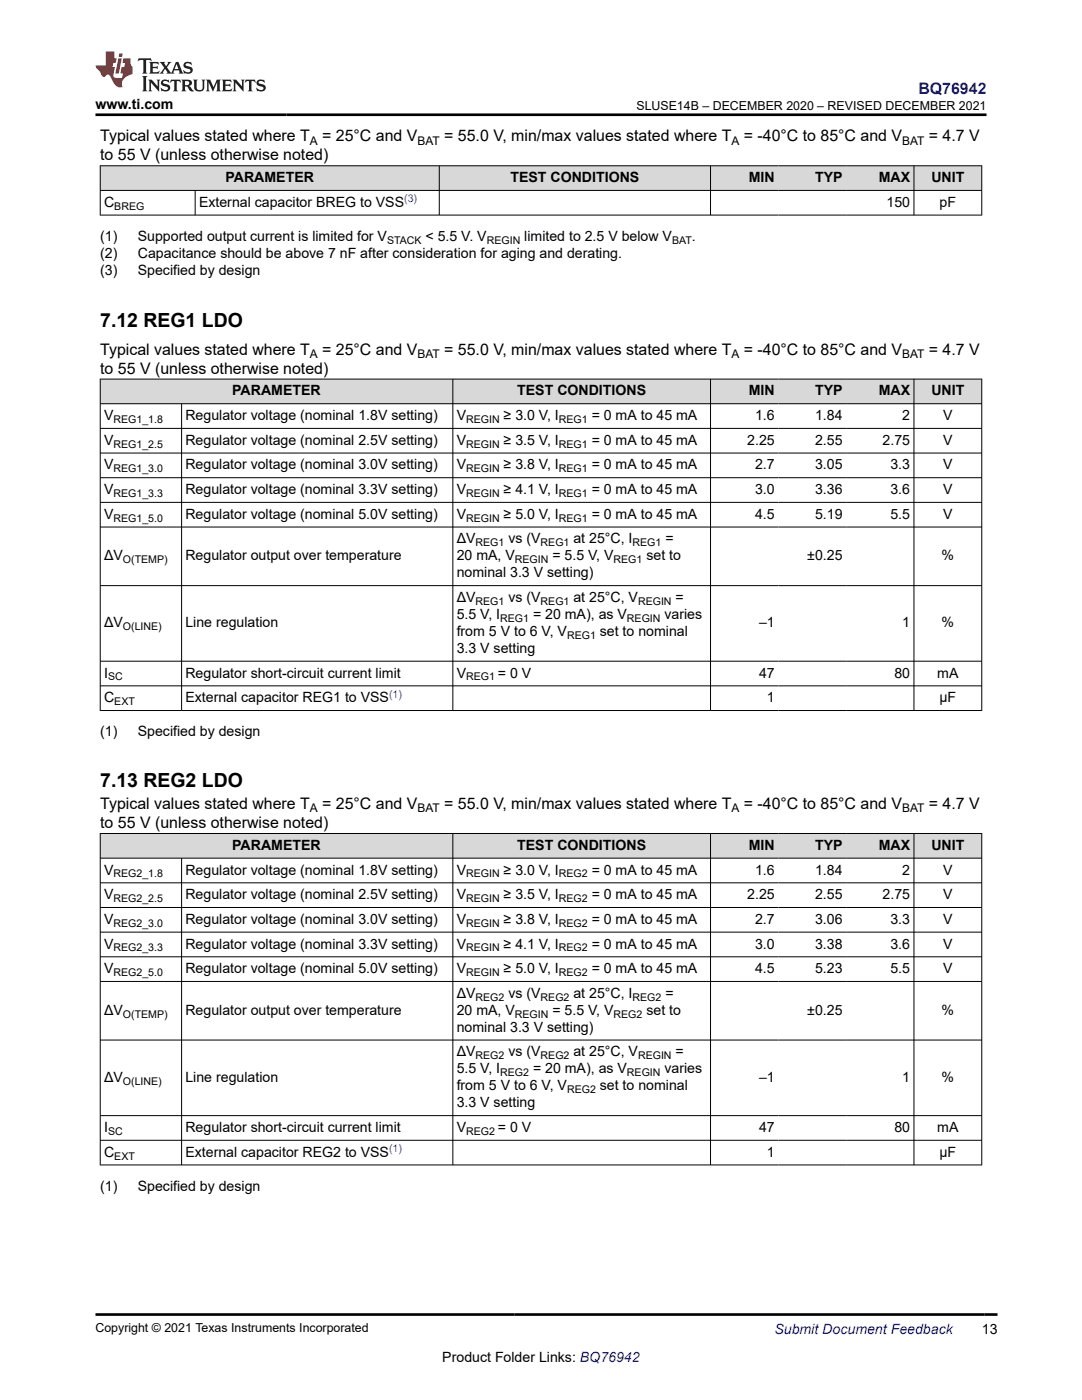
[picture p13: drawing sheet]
<svg xmlns="http://www.w3.org/2000/svg" width="216mm" height="279mm" viewBox="0 0 216 279" stroke-linecap="round" stroke-linejoin="round" font-family="sans-serif">
<defs><g id="words">
<g font-size="3.9">
<text x="20" y="65.3">7.12 REG1 LDO</text>
<text x="20" y="157.1">7.13 REG2 LDO</text>
</g>
<text font-size="3.2" fill="#00f" x="183.3" y="18.7">BQ76942</text>
<g font-size="3.2">
<text x="20" y="28.2">Typical values stated where T</text>
<text x="64.3" y="28.2">= 25°C and V</text>
<text x="88.6" y="28.2">= 55.0 V, min/max values stated where T</text>
<text x="148.4" y="28.2">= -40°C to 85°C and V</text>
<text x="185.3" y="28.2">= 4.7 V</text>
<text x="20" y="32">to 55 V (unless otherwise noted)</text>
<text x="20" y="70.8">Typical values stated where T</text>
<text x="64.3" y="70.8">= 25°C and V</text>
<text x="88.6" y="70.8">= 55.0 V, min/max values stated where T</text>
<text x="148.4" y="70.8">= -40°C to 85°C and V</text>
<text x="185.3" y="70.8">= 4.7 V</text>
<text x="20" y="74.6">to 55 V (unless otherwise noted)</text>
<text x="20" y="161.5">Typical values stated where T</text>
<text x="64.3" y="161.5">= 25°C and V</text>
<text x="88.6" y="161.5">= 55.0 V, min/max values stated where T</text>
<text x="148.4" y="161.5">= -40°C to 85°C and V</text>
<text x="185.3" y="161.5">= 4.7 V</text>
<text x="20" y="165.3">to 55 V (unless otherwise noted)</text>
</g>
<g font-size="2.8">
<text x="19.1" y="21.8">www.ti.com</text>
<text x="20.8" y="41.3">C</text>
<text x="39.7" y="41.3">External capacitor BREG to VSS</text>
<text x="45" y="36.4">PARAMETER</text>
<text x="101.9" y="36.4">TEST CONDITIONS</text>
<text x="149.4" y="36.4">MIN</text>
<text x="162.6" y="36.4">TYP</text>
<text x="175.3" y="36.4">MAX</text>
<text x="176.9" y="41.3">150</text>
<text x="185.8" y="36.4">UNIT</text>
<text x="187.5" y="41.3">pF</text>
<text x="20" y="48.1">(1)</text>
<text x="20" y="51.5">(2)</text>
<text x="27.5" y="48.1">Supported output current is limited for V</text>
<text x="27.5" y="51.5">Capacitance should be above 7 nF after consideration for aging and derating.</text>
<text x="84.9" y="48.1">&lt; 5.5 V. V</text>
<text x="104.6" y="48.1">limited to 2.5 V below V</text>
<text x="138.1" y="48.1">.</text>
<text x="20" y="54.8">(3)</text>
<text x="27.5" y="54.8">Specified by design</text>
<text x="20.8" y="83.8">V</text>
<text x="37" y="83.8">Regulator voltage (nominal 1.8V setting)</text>
<text x="46.3" y="78.9">PARAMETER</text>
<text x="91.1" y="83.8">V</text>
<text x="100.5" y="83.8">≥ 3.0 V, I</text>
<text x="103.2" y="78.9">TEST CONDITIONS</text>
<text x="118.1" y="83.8">= 0 mA to 45 mA</text>
<text x="149.4" y="78.9">MIN</text>
<text x="150.7" y="83.8">1.6</text>
<text x="162.6" y="83.8">1.84</text>
<text x="162.6" y="78.9">TYP</text>
<text x="175.3" y="78.9">MAX</text>
<text x="180" y="83.8">2</text>
<text x="185.8" y="78.9">UNIT</text>
<text x="188.2" y="83.8">V</text>
<text x="20.8" y="88.8">V</text>
<text x="37" y="88.8">Regulator voltage (nominal 2.5V setting)</text>
<text x="91.1" y="88.8">V</text>
<text x="100.5" y="88.8">≥ 3.5 V, I</text>
<text x="118.1" y="88.8">= 0 mA to 45 mA</text>
<text x="149.1" y="88.8">2.25</text>
<text x="162.6" y="88.8">2.55</text>
<text x="176.1" y="88.8">2.75</text>
<text x="188.2" y="88.8">V</text>
<text x="20.8" y="93.7">V</text>
<text x="37" y="93.7">Regulator voltage (nominal 3.0V setting)</text>
<text x="91.1" y="93.7">V</text>
<text x="100.5" y="93.7">≥ 3.8 V, I</text>
<text x="118.1" y="93.7">= 0 mA to 45 mA</text>
<text x="150.7" y="93.7">2.7</text>
<text x="162.6" y="93.7">3.05</text>
<text x="177.7" y="93.7">3.3</text>
<text x="188.2" y="93.7">V</text>
<text x="20.8" y="98.6">V</text>
<text x="37" y="98.6">Regulator voltage (nominal 3.3V setting)</text>
<text x="91.1" y="98.6">V</text>
<text x="100.5" y="98.6">≥ 4.1 V, I</text>
<text x="118.1" y="98.6">= 0 mA to 45 mA</text>
<text x="150.7" y="98.6">3.0</text>
<text x="162.6" y="98.6">3.36</text>
<text x="177.7" y="98.6">3.6</text>
<text x="188.2" y="98.6">V</text>
<text x="20.8" y="103.5">V</text>
<text x="37" y="103.5">Regulator voltage (nominal 5.0V setting)</text>
<text x="91.1" y="103.5">V</text>
<text x="100.5" y="103.5">≥ 5.0 V, I</text>
<text x="118.1" y="103.5">= 0 mA to 45 mA</text>
<text x="150.7" y="103.5">4.5</text>
<text x="162.6" y="103.5">5.19</text>
<text x="177.7" y="103.5">5.5</text>
<text x="188.2" y="103.5">V</text>
<text x="20.8" y="111.8">ΔV</text>
<text x="37" y="111.8">Regulator output over temperature</text>
<text x="91.1" y="108.5">ΔV</text>
<text x="91.1" y="111.8">20 mA, V</text>
<text x="101.4" y="108.5">vs (V</text>
<text x="110.2" y="111.8">= 5.5 V, V</text>
<text x="114.4" y="108.5">at 25°C, I</text>
<text x="129" y="111.8">set to</text>
<text x="132.8" y="108.5">=</text>
<text x="161.1" y="111.8">±0.25</text>
<text x="187.9" y="111.8">%</text>
<text x="91.1" y="115.2">nominal 3.3 V setting)</text>
<text x="20.8" y="125.2">ΔV</text>
<text x="37" y="125.2">Line regulation</text>
<text x="91.1" y="120.1">ΔV</text>
<text x="91.1" y="123.5">5.5 V, I</text>
<text x="101.4" y="120.1">vs (V</text>
<text x="106.4" y="123.5">= 20 mA), as V</text>
<text x="114.4" y="120.1">at 25°C, V</text>
<text x="132.6" y="123.5">varies</text>
<text x="134.8" y="120.1">=</text>
<text x="151.5" y="125.2">–1</text>
<text x="180" y="125.2">1</text>
<text x="187.9" y="125.2">%</text>
<text x="91.1" y="126.9">from 5 V to 6 V, V</text>
<text x="91.1" y="130.3">3.3 V setting</text>
<text x="119.7" y="126.9">set to nominal</text>
<text x="20.8" y="135.2">I</text>
<text x="37" y="135.2">Regulator short-circuit current limit</text>
<text x="91.1" y="135.2">V</text>
<text x="99.4" y="135.2">= 0 V</text>
<text x="151.5" y="135.2">47</text>
<text x="178.5" y="135.2">80</text>
<text x="187" y="135.2">mA</text>
<text x="20.8" y="140.2">C</text>
<text x="37" y="140.2">External capacitor REG1 to VSS</text>
<text x="153" y="140.2">1</text>
<text x="187.5" y="140.2">µF</text>
<text x="20" y="147">(1)</text>
<text x="27.5" y="147">Specified by design</text>
<text x="46.3" y="169.6">PARAMETER</text>
<text x="103.2" y="169.6">TEST CONDITIONS</text>
<text x="149.4" y="169.6">MIN</text>
<text x="162.6" y="169.6">TYP</text>
<text x="175.3" y="169.6">MAX</text>
<text x="185.8" y="169.6">UNIT</text>
<text x="20.8" y="174.5">V</text>
<text x="20.8" y="179.5">V</text>
<text x="37" y="174.5">Regulator voltage (nominal 1.8V setting)</text>
<text x="37" y="179.5">Regulator voltage (nominal 2.5V setting)</text>
<text x="91.1" y="174.5">V</text>
<text x="91.1" y="179.5">V</text>
<text x="100.5" y="174.5">≥ 3.0 V, I</text>
<text x="100.5" y="179.5">≥ 3.5 V, I</text>
<text x="118.1" y="174.5">= 0 mA to 45 mA</text>
<text x="118.1" y="179.5">= 0 mA to 45 mA</text>
<text x="149.1" y="179.5">2.25</text>
<text x="150.7" y="174.5">1.6</text>
<text x="162.6" y="174.5">1.84</text>
<text x="162.6" y="179.5">2.55</text>
<text x="176.1" y="179.5">2.75</text>
<text x="180" y="174.5">2</text>
<text x="188.2" y="174.5">V</text>
<text x="188.2" y="179.5">V</text>
<text x="20.8" y="184.4">V</text>
<text x="37" y="184.4">Regulator voltage (nominal 3.0V setting)</text>
<text x="91.1" y="184.4">V</text>
<text x="100.5" y="184.4">≥ 3.8 V, I</text>
<text x="118.1" y="184.4">= 0 mA to 45 mA</text>
<text x="150.7" y="184.4">2.7</text>
<text x="162.6" y="184.4">3.06</text>
<text x="177.7" y="184.4">3.3</text>
<text x="188.2" y="184.4">V</text>
<text x="20.8" y="189.3">V</text>
<text x="37" y="189.3">Regulator voltage (nominal 3.3V setting)</text>
<text x="91.1" y="189.3">V</text>
<text x="100.5" y="189.3">≥ 4.1 V, I</text>
<text x="118.1" y="189.3">= 0 mA to 45 mA</text>
<text x="150.7" y="189.3">3.0</text>
<text x="162.6" y="189.3">3.38</text>
<text x="177.7" y="189.3">3.6</text>
<text x="188.2" y="189.3">V</text>
<text x="20.8" y="194.2">V</text>
<text x="37" y="194.2">Regulator voltage (nominal 5.0V setting)</text>
<text x="91.1" y="194.2">V</text>
<text x="100.5" y="194.2">≥ 5.0 V, I</text>
<text x="118.1" y="194.2">= 0 mA to 45 mA</text>
<text x="150.7" y="194.2">4.5</text>
<text x="162.6" y="194.2">5.23</text>
<text x="177.7" y="194.2">5.5</text>
<text x="188.2" y="194.2">V</text>
<text x="20.8" y="202.5">ΔV</text>
<text x="37" y="202.5">Regulator output over temperature</text>
<text x="91.1" y="199.1">ΔV</text>
<text x="91.1" y="202.5">20 mA, V</text>
<text x="101.4" y="199.1">vs (V</text>
<text x="110.2" y="202.5">= 5.5 V, V</text>
<text x="114.4" y="199.1">at 25°C, I</text>
<text x="129" y="202.5">set to</text>
<text x="132.8" y="199.1">=</text>
<text x="161.1" y="202.5">±0.25</text>
<text x="187.9" y="202.5">%</text>
<text x="91.1" y="205.9">nominal 3.3 V setting)</text>
<text x="20.8" y="215.9">ΔV</text>
<text x="37" y="215.9">Line regulation</text>
<text x="91.1" y="210.8">ΔV</text>
<text x="91.1" y="214.2">5.5 V, I</text>
<text x="101.4" y="210.8">vs (V</text>
<text x="106.4" y="214.2">= 20 mA), as V</text>
<text x="114.4" y="210.8">at 25°C, V</text>
<text x="132.6" y="214.2">varies</text>
<text x="134.8" y="210.8">=</text>
<text x="151.5" y="215.9">–1</text>
<text x="180" y="215.9">1</text>
<text x="187.9" y="215.9">%</text>
<text x="91.1" y="217.6">from 5 V to 6 V, V</text>
<text x="91.1" y="221">3.3 V setting</text>
<text x="119.7" y="217.6">set to nominal</text>
<text x="20.8" y="225.9">I</text>
<text x="37" y="225.9">Regulator short-circuit current limit</text>
<text x="91.1" y="225.9">V</text>
<text x="99.4" y="225.9">= 0 V</text>
<text x="151.5" y="225.9">47</text>
<text x="178.5" y="225.9">80</text>
<text x="187" y="225.9">mA</text>
<text x="20.8" y="230.8">C</text>
<text x="37" y="230.8">External capacitor REG2 to VSS</text>
<text x="153" y="230.8">1</text>
<text x="187.5" y="230.8">µF</text>
<text x="20" y="237.6">(1)</text>
<text x="27.5" y="237.6">Specified by design</text>
<text x="195.9" y="266.1">13</text>
<text x="88.3" y="271.7">Product Folder Links: BQ76942</text>
</g>
<text font-size="2.8" fill="#00f" x="154.5" y="266.2">Submit Document Feedback</text>
<g font-size="2.5">
<text x="127" y="21.9">SLUSE14B – DECEMBER 2020 – REVISED DECEMBER 2021</text>
<text x="19.1" y="265.9">Copyright © 2021 Texas Instruments Incorporated</text>
</g>
<g font-size="2.4">
<text x="61.8" y="28.9">A</text>
<text x="83.3" y="28.9">BAT</text>
<text x="146" y="28.9">A</text>
<text x="180" y="28.9">BAT</text>
<text x="61.8" y="71.4">A</text>
<text x="83.3" y="71.4">BAT</text>
<text x="146" y="71.4">A</text>
<text x="180" y="71.4">BAT</text>
<text x="61.8" y="162.1">A</text>
<text x="83.3" y="162.1">BAT</text>
<text x="146" y="162.1">A</text>
<text x="180" y="162.1">BAT</text>
</g>
<g font-size="2.1">
<text x="22.8" y="41.8">BREG</text>
<text x="77.2" y="48.6">STACK</text>
<text x="97.1" y="48.6">REGIN</text>
<text x="134.1" y="48.6">BAT</text>
<text x="22.6" y="84.4">REG1_1.8</text>
<text x="22.6" y="89.3">REG1_2.5</text>
<text x="93" y="84.4">REGIN</text>
<text x="93" y="89.3">REGIN</text>
<text x="111.5" y="84.4">REG1</text>
<text x="111.5" y="89.3">REG1</text>
<text x="22.6" y="94.3">REG1_3.0</text>
<text x="93" y="94.3">REGIN</text>
<text x="111.5" y="94.3">REG1</text>
<text x="22.6" y="99.2">REG1_3.3</text>
<text x="93" y="99.2">REGIN</text>
<text x="111.5" y="99.2">REG1</text>
<text x="22.6" y="104.1">REG1_5.0</text>
<text x="93" y="104.1">REGIN</text>
<text x="111.5" y="104.1">REG1</text>
<text x="24.5" y="112.4">O(TEMP)</text>
<text x="94.9" y="109">REG1</text>
<text x="102.7" y="112.4">REGIN</text>
<text x="107.9" y="109">REG1</text>
<text x="122.4" y="112.4">REG1</text>
<text x="126.2" y="109">REG1</text>
<text x="24.5" y="125.8">O(LINE)</text>
<text x="94.9" y="120.7">REG1</text>
<text x="99.8" y="124.1">REG1</text>
<text x="107.9" y="120.7">REG1</text>
<text x="125.1" y="124.1">REGIN</text>
<text x="127.3" y="120.7">REGIN</text>
<text x="113.1" y="127.5">REG1</text>
<text x="21.6" y="135.8">SC</text>
<text x="93" y="135.8">REG1</text>
<text x="22.8" y="140.7">EXT</text>
<text x="22.6" y="175.1">REG2_1.8</text>
<text x="93" y="175.1">REGIN</text>
<text x="111.5" y="175.1">REG2</text>
<text x="22.6" y="180">REG2_2.5</text>
<text x="22.6" y="184.9">REG2_3.0</text>
<text x="93" y="180">REGIN</text>
<text x="93" y="184.9">REGIN</text>
<text x="111.5" y="180">REG2</text>
<text x="111.5" y="184.9">REG2</text>
<text x="22.6" y="189.9">REG2_3.3</text>
<text x="93" y="189.9">REGIN</text>
<text x="111.5" y="189.9">REG2</text>
<text x="22.6" y="194.8">REG2_5.0</text>
<text x="93" y="194.8">REGIN</text>
<text x="111.5" y="194.8">REG2</text>
<text x="24.5" y="203.1">O(TEMP)</text>
<text x="94.9" y="199.7">REG2</text>
<text x="102.7" y="203.1">REGIN</text>
<text x="107.9" y="199.7">REG2</text>
<text x="122.4" y="203.1">REG2</text>
<text x="126.2" y="199.7">REG2</text>
<text x="94.9" y="211.4">REG2</text>
<text x="99.8" y="214.8">REG2</text>
<text x="107.9" y="211.4">REG2</text>
<text x="125.1" y="214.8">REGIN</text>
<text x="127.3" y="211.4">REGIN</text>
<text x="24.5" y="216.5">O(LINE)</text>
<text x="113.1" y="218.2">REG2</text>
<text x="21.6" y="226.5">SC</text>
<text x="93" y="226.5">REG2</text>
<text x="22.8" y="231.4">EXT</text>
</g>
<g font-size="2.1" fill="#00f">
<text x="80.6" y="40.3">(3)</text>
<text x="77.6" y="139.2">(1)</text>
<text x="77.6" y="229.9">(1)</text>
</g>
</g></defs>
<g fill="#d8d8d8">
<path d="M20 33.1h175.9v4.9h-175.9z" fill-rule="evenodd"/>
<path d="M20.1 33.1h67.5v4.8h-67.5z" fill-rule="evenodd"/>
<path d="M87.7 33.1h54v4.8h-54z" fill-rule="evenodd"/>
<path d="M141.8 33.1h13.5v4.8h-13.5z" fill-rule="evenodd"/>
<path d="M155.3 33.1h13.5v4.8h-13.5z" fill-rule="evenodd"/>
<path d="M168.8 33.1h13.5v4.8h-13.5z" fill-rule="evenodd"/>
<path d="M182.4 33.1h13.4v4.8h-13.4z" fill-rule="evenodd"/>
</g>
<path d="M19.9 33.1h176.1M19.9 38h176.1M20 33v10M38.9 38v5M87.7 33v10M141.8 33v10M182.4 33v10M195.9 33v10M19.9 42.9h176.1" fill="none" stroke="#000" stroke-width=".2"/>
<g fill="#d8d8d8">
<path d="M20 75.7h175.9v4.9h-175.9z" fill-rule="evenodd"/>
<path d="M20.1 75.7h70.2v4.8h-70.2z" fill-rule="evenodd"/>
<path d="M90.4 75.7h51.3v4.8h-51.3z" fill-rule="evenodd"/>
<path d="M141.8 75.7h13.5v4.8h-13.5z" fill-rule="evenodd"/>
<path d="M155.3 75.7h13.5v4.8h-13.5z" fill-rule="evenodd"/>
<path d="M168.8 75.7h13.5v4.8h-13.5z" fill-rule="evenodd"/>
<path d="M182.4 75.7h13.4v4.8h-13.4z" fill-rule="evenodd"/>
</g>
<g fill="none" stroke="#000" stroke-width=".2">
<path d="M19.9 75.7h176.1M20 75.6v66.3M90.4 75.6v66.3M141.8 75.6v66.3M182.4 75.6v66.3M195.9 75.6v66.3M19.9 80.6h176.1M19.9 85.5h176.1M19.9 90.4h176.1M19.9 95.3h176.1M36.2 80.6v61.3M19.9 100.3h176.1"/>
<path d="M19.9 105.2h176.1M19.9 116.9h176.1M19.9 132h176.1M19.9 136.9h176.1M19.9 141.8h176.1"/>
</g>
<g fill="#d8d8d8">
<path d="M20 166.3h175.9v5h-175.9z" fill-rule="evenodd"/>
<path d="M20.1 166.4h70.2v4.8h-70.2z" fill-rule="evenodd"/>
<path d="M90.4 166.4h51.3v4.8h-51.3z" fill-rule="evenodd"/>
<path d="M141.8 166.4h13.5v4.8h-13.5z" fill-rule="evenodd"/>
<path d="M155.3 166.4h13.5v4.8h-13.5z" fill-rule="evenodd"/>
<path d="M168.8 166.4h13.5v4.8h-13.5z" fill-rule="evenodd"/>
<path d="M182.4 166.4h13.4v4.8h-13.4z" fill-rule="evenodd"/>
</g>
<g fill="none" stroke="#000" stroke-width=".2">
<path d="M19.9 166.3h176.1M19.9 171.3h176.1M19.9 176.2h176.1M20 166.3v66.3M36.2 171.3v61.3M90.4 166.3v66.3M141.8 166.3v66.3M182.4 166.3v66.3M195.9 166.3v66.3M19.9 181.1h176.1M19.9 186h176.1M19.9 190.9h176.1"/>
<path d="M19.9 195.9h176.1M19.9 207.6h176.1M19.9 222.6h176.1M19.9 227.6h176.1M19.9 232.5h176.1"/>
</g>
<path d="M27.7 11.6l-.2 .6 .5-.2h.6v.1v2.2l-.2 .4h1l-.2-.4v-2.2v-.1h.5l.5 .2-.1-.6zM29.8 12.4l.2 .3v1.6l-.2 .4h1.9l.1-.6a1.08 1.08 0 0 1-1.3 .2v-.7h.6l.4 .2v-.7l-.4 .2h-.6v-.5l.2-.2a1 1 0 0 1 1 .3l-.1-.5zM31.8 12.4l1 1.1-1 1.2h.9l-.2-.2 .4-.8 .5 .8-.2 .2h1.6l-.2-.2 .1-.5h1l.1 .5-.1 .2h.9l-.2-.4-.8-1.9h-.5l-1 2.1-.8-1.1 .9-1h-.8l.2 .2-.5 .6-.3-.6 .1-.2zM35.2 12.8l.4 1h-.8zM36.8 12.5a.65 .65 0 0 0-.2 .7 .65 .65 0 0 0 .6 .5l.7 .1 .1 .3a.79 .79 0 0 1-.7 .4 .79 .79 0 0 1-.7-.5l.1 .7 .2-.1a.93 .93 0 0 0 1.1 0 .93 .93 0 0 0 .4-.9 1.46 1.46 0 0 0-1.2-.6l-.1-.3a1.09 1.09 0 0 1 1.2 .2l-.2-.6-.1 .1-.6-.2zM28.4 15.2l.2 .4v2.2l-.2 .4h1l-.2-.4v-2.2l.2-.4zM29.6 15.9l.2 .4v1.5l-.2 .4h.8l-.3-.4v-1.3l1.7 1.8v-2l.2-.4h-.8l.2 .2 .1 1.1-1.2-1.3zM32.3 16a.65 .65 0 0 0-.2 .8 .65 .65 0 0 0 .7 .4l.6 .2 .1 .2a.79 .79 0 0 1-.7 .4 .79 .79 0 0 1-.7-.5l.1 .7 .2-.1a.93 .93 0 0 0 1.1 .1 .93 .93 0 0 0 .4-1 1.46 1.46 0 0 0-1.2-.5l-.1-.4a1.09 1.09 0 0 1 1.2 .2l-.2-.6-.1 .1-.6-.1zM34.1 15.9l-.1 .6a.63 .63 0 0 1 .7-.3l.1 1.6-.3 .4h1l-.2-.4v-1.6a.66 .66 0 0 1 .8 .3l-.1-.6zM36.2 15.9l.2 .4v1.5l-.2 .4h.9l-.2-.2v-.7h.5l.1 .2a.79 .79 0 0 0 1.2 .6l-1-.9a.61 .61 0 0 0 .6-.6 .61 .61 0 0 0-.5-.7zM36.9 16.2h.2a.47 .47 0 0 1 .5 .1 .47 .47 0 0 1 .1 .5l-.2 .1-.6 .1zM38.5 15.9l.2 .2a2.27 2.27 0 0 0 .4 2 1.04 1.04 0 0 0 1.7-.7v-1.3l.2-.2h-.8l.2 .4v1.1a.6 .6 0 0 1-.6 .6 .6 .6 0 0 1-.6-.6v-1.1l.3-.4zM41.1 15.9l.2 .4v1.5l-.2 .4h.7l-.2-.4v-1.4l.9 1.9 .8-1.9v1.4l-.2 .4h1l-.3-.4v-1.5l.3-.4h-.8l-.7 1.5-.7-1.5zM44.3 15.9l.2 .4v1.5l-.2 .4h1.9l.1-.6a1.09 1.09 0 0 1-1.3 .2v-.7h.6l.4 .2v-.6l-.4 .2h-.6v-.6l.2-.1a1.01 1.01 0 0 1 1 .3l-.1-.6zM46.4 15.9l.3 .4v1.5l-.3 .4h.8l-.2-.4v-1.3l1.6 1.8v-2l.2-.4h-.7l.2 .2v1.1l-1.2-1.3zM49 15.9l-.1 .6a.63 .63 0 0 1 .8-.3v1.6l-.3 .4h1l-.2-.4v-1.6a.66 .66 0 0 1 .8 .3l-.1-.6zM51.4 16a.65 .65 0 0 0-.2 .8 .65 .65 0 0 0 .6 .4l.6 .2 .2 .2a.79 .79 0 0 1-.8 .4 .79 .79 0 0 1-.6-.5l.1 .7 .2-.1a.93 .93 0 0 0 1 .1 .93 .93 0 0 0 .5-1 1.46 1.46 0 0 0-1.3-.5l-.1-.4a1.09 1.09 0 0 1 1.3 .2l-.2-.6-.2 .1-.5-.1z" fill="#231f20"/>
<path d="M21.1 10.3v2.7h-2.1l.1 .4 .9 1a.95 .95 0 0 0 .9 .9 .59 .59 0 0 1 .6-.4 .59 .59 0 0 1 .5 .3l.4 .8a1.59 1.59 0 0 0 2.1 1.4 1.61 1.61 0 0 1 1-2.3l1-.3-.1-1.5a1.59 1.59 0 0 1-.4-1.7h-1.4l-.2 .9h.5l-.1 .9h-.5l-.2 .9v.3l.4 .1-.2 .9h-.6a.73 .73 0 0 1-1.1-.7l.3-1.5h-.5l.2-.9h.5l.2-.9h-.5v-1.3zM23.6 11.6l-.6 3.1h.7l.6-3.1zM23.8 10.7l-.1 .6h.7l.1-.6z" fill="#ed1c24"/>
<path d="M19.1 22.9h177.8M19.1 262.3h179.9" fill="none" stroke="#000" stroke-width=".53"/>
<use href="#words"/>
</svg>
